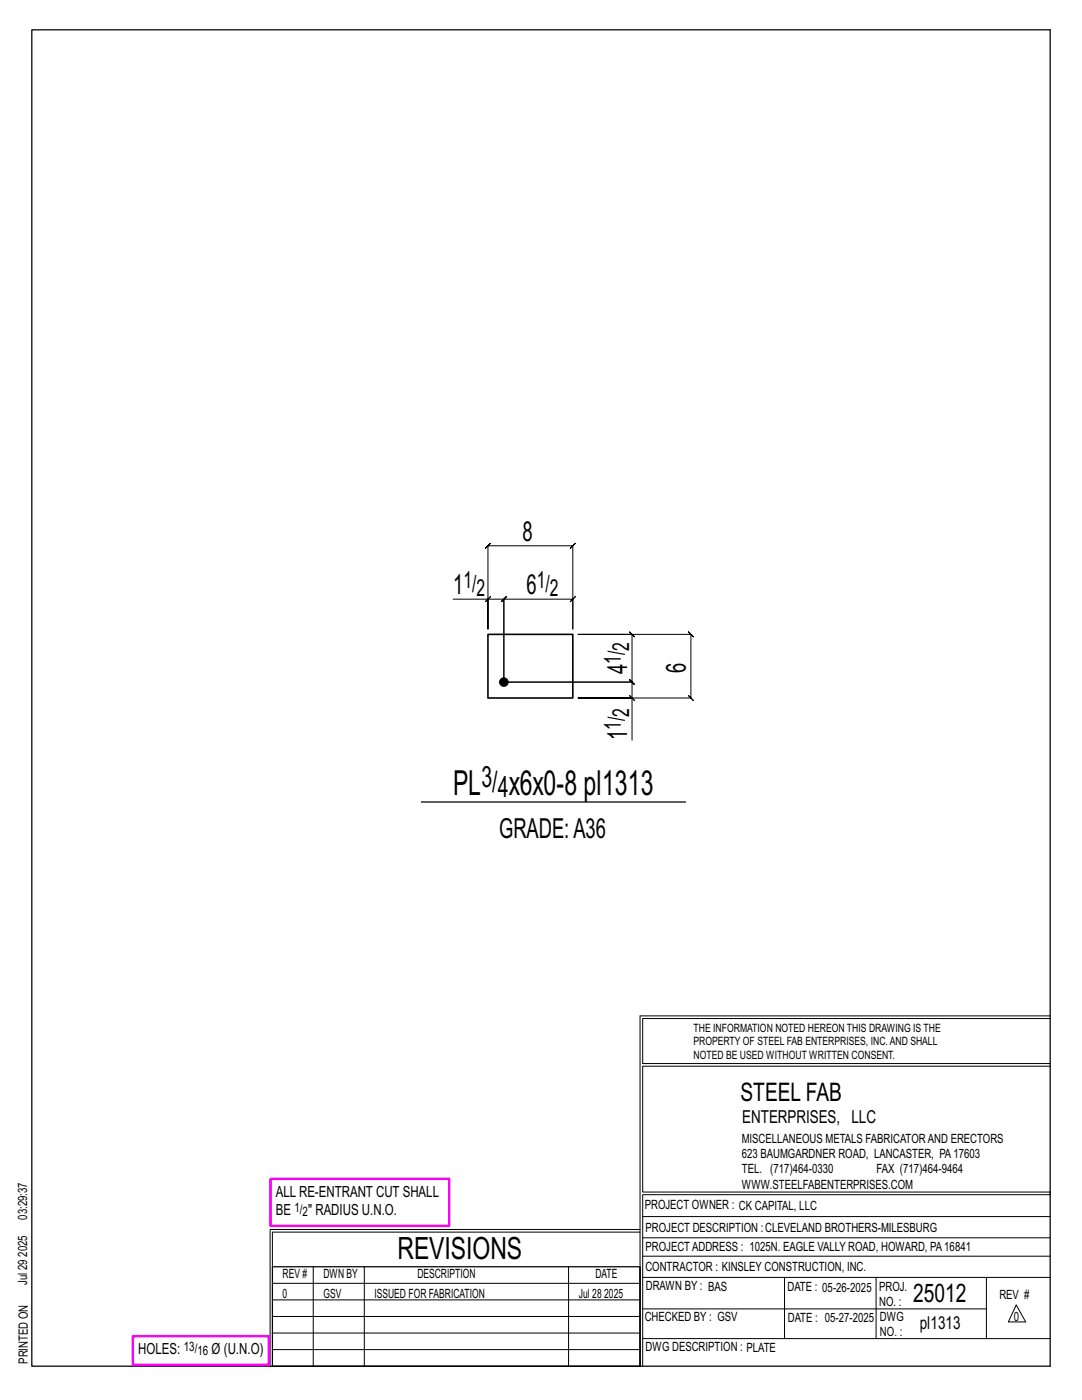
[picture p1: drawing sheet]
<svg xmlns="http://www.w3.org/2000/svg" width="216mm" height="279mm" viewBox="0 0 216 279" stroke-linecap="round" stroke-linejoin="round" font-family="sans-serif">
<defs><g id="words">
<g font-size="6.9">
<text x="90.4" y="158.6">PL</text>
<text x="101.5" y="158.6">x6x0-8 pl1313</text>
</g>
<text font-size="6.1" x="79.3" y="251.3">REVISIONS</text>
<g font-size="5.9">
<text x="96.1" y="157.1">3/</text>
<text x="99.3" y="159.1">4</text>
</g>
<g font-size="5.5">
<text x="104.3" y="107.9">8</text>
<text x="90.4" y="118.6">1</text>
<text x="105.1" y="118.6">6</text>
<text x="125.1" y="134.6" transform="rotate(-90 125.1 134.6)">4</text>
<text x="136.9" y="134.4" transform="rotate(-90 136.9 134.4)">6</text>
<text x="125.1" y="147.7" transform="rotate(-90 125.1 147.7)">1</text>
<text x="99.6" y="167.3">GRADE:A36</text>
</g>
<g font-size="5.1">
<text x="147.8" y="219.8">STEEL FAB</text>
<text x="182.2" y="259.9">25012</text>
</g>
<g font-size="4.7">
<text x="92.5" y="117.3">1/</text>
<text x="95.1" y="119">2</text>
<text x="107.1" y="117.3">1/</text>
<text x="109.7" y="119">2</text>
<text x="125.5" y="129.9" transform="rotate(-90 125.5 129.9)">2</text>
<text x="123.9" y="132.5" transform="rotate(-90 123.9 132.5)">1/</text>
<text x="125.5" y="143.1" transform="rotate(-90 125.5 143.1)">2</text>
<text x="123.9" y="145.7" transform="rotate(-90 123.9 145.7)">1/</text>
</g>
<g font-size="3.6">
<text x="148.1" y="224.1">ENTERPRISES, LLC</text>
<text x="183.5" y="265.2">pl1313</text>
</g>
<g font-size="3.1">
<text x="55" y="238.9">ALL RE-ENTRANT CUT SHALL</text>
<text x="55" y="242.5">BE</text>
<text x="61.5" y="242.5">&quot; RADIUS U.N.O.</text>
<text x="27.6" y="270.2">HOLES:</text>
<text x="42.2" y="270.2">Ø (U.N.O)</text>
</g>
<g font-size="2.6">
<text x="58.8" y="241.8">1/</text>
<text x="60.4" y="242.7">2</text>
<text x="36.7" y="269.6">13/</text>
<text x="39.4" y="270.5">16</text>
</g>
<g font-size="2.5">
<text x="148" y="231.2">623 BAUMGARDNER ROAD, LANCASTER, PA17603</text>
<text x="148" y="228.1">MISCELLANEOUS METALS FABRICATORAND ERECTORS</text>
<text x="148" y="237.2">WWW.STEELFABENTERPRISES.COM</text>
<text x="148" y="234.2">TEL. (717)464-0330</text>
<text x="174.9" y="234.2">FAX (717)464-9464</text>
<text x="5.4" y="243.4" transform="rotate(-90 5.4 243.4)">03:29:37</text>
<text x="128.7" y="241.3">PROJECT OWNER : CK CAPITAL, LLC</text>
<text x="128.8" y="246">PROJECT DESCRIPTION :CLEVELAND BROTHERS-MILESBURG</text>
<text x="5.4" y="250.8" transform="rotate(-90 5.4 250.8)">2025</text>
<text x="128.8" y="249.7">PROJECTADDRESS : 1025N. EAGLE VALLY ROAD, HOWARD, PA16841</text>
<text x="5.4" y="256.5" transform="rotate(-90 5.4 256.5)">Jul 29</text>
<text x="56.4" y="255">REV #</text>
<text x="64.5" y="255">DWN BY</text>
<text x="83.3" y="255">DESCRIPTION</text>
<text x="118.8" y="255">DATE</text>
<text x="128.8" y="253.7">CONTRACTOR : KINSLEY CONSTRUCTION, INC.</text>
<text x="128.9" y="257.5">DRAWN BY : BAS</text>
<text x="157.1" y="257.6">DATE : 05-26-2025</text>
<text x="175.4" y="257.7">PROJ.</text>
<text x="56.4" y="259">0</text>
<text x="64.5" y="259">GSV</text>
<text x="74.7" y="259">ISSUED FOR FABRICATION</text>
<text x="115.5" y="259">Jul 28</text>
<text x="120.6" y="259">2025</text>
<text x="128.6" y="263.7">CHECKED BY : GSV</text>
<text x="157.2" y="263.7">DATE : 05-27-2025</text>
<text x="175.4" y="260.7">NO. :</text>
<text x="175.6" y="263.7">DWG</text>
<text x="199.4" y="259.2">REV #</text>
<text x="202.3" y="263.7">0</text>
<text x="128.8" y="269.7">DWG DESCRIPTION : PLATE</text>
<text x="175.6" y="266.7">NO. :</text>
<text x="5.5" y="272.2" transform="rotate(-90 5.5 272.2)">PRINTED ON</text>
</g>
<g font-size="2.3">
<text x="138.4" y="208.6">PROPERTY OF STEEL FAB ENTERPRISES, INC.AND SHALL</text>
<text x="138.4" y="205.9">THE INFORMATION NOTED HEREON THIS DRAWING IS THE</text>
<text x="138.4" y="211.3">NOTED BE USED WITHOUT WRITTEN CONSENT.</text>
</g>
</g></defs>
<g fill="none" stroke="#000" stroke-width=".2">
<path d="M90.4 119.6h7v5.9v-16.6l-.5 .5 1-1-.5 .5h16.9l-.5 .5 1-1-.5 .5v16.6v-5.9l.5-.5-1 1 .5-.5h-13.8l.5-.5-1 1 .5-.5v16.5M97.4 119.6h3.1l-.5 .5 1-1-.5 .5v16.5M96.9 120.1l1-1zM100.5 136.1h25.6l.5 .5-1-1 .5 .5v-9.5l.5 .5-1-1 .5 .5h-10.7h22.5l-.5-.5 1 1-.5-.5v12.7l-.5-.5 1 1-.5-.5h-22.5h10.7v8.4M100.5 136.1h25.6l-.5-.5 1 1-.5-.5v3.2M125.6 138.8l1 1zM127.7 202.7v70M127.7 202.7h81.8M209.5 203.3h-81.3v9h81.3M209.5 212.8h-81.3v25.1h81.3v.5h-81.3v34.3M54.4 259.4h73.3M54.4 256.1h73.3"/>
<path d="M62.5 252.8v19.9M72.7 252.8v19.9M113.4 252.8v19.9M127.7 245.4h-73.8v27.3M127.7 245.9h-73.3v6.9M128.2 242.8h81.3M128.2 254.9h81.3M128.2 250.7h81.3M128.2 247h81.3M156.5 254.9v12.2M174.8 254.9v12.2M196.8 254.9v12.2"/>
<path d="M54.4 269.3h73.3M54.4 266h73.3M54.4 262.7h73.3M128.2 261.2h68.6M128.2 267.1h81.3M202.8 260.4l1.9 3.4h-3.5z"/>
</g>
<path d="M6.3 6h203.2v266.7h-203.2zM84.1 160.1h52.7M54.4 252.8h73.3v19.9h-73.3z" fill="none" stroke="#000" stroke-width=".25"/>
<path d="M54 235.3h35.6v9.3h-35.6zM26.5 266.7h27.1v5.7h-27.1z" fill="none" stroke="#f0f" stroke-width=".5"/>
<circle cx="100.5" cy="136.1" r=".86" fill="#000" stroke="#000" stroke-width=".2"/>
<path d="M97.4 126.6h16.9v12.7h-16.9z" fill="none" stroke="#000" stroke-width=".32"/>
<use href="#words"/>
</svg>
